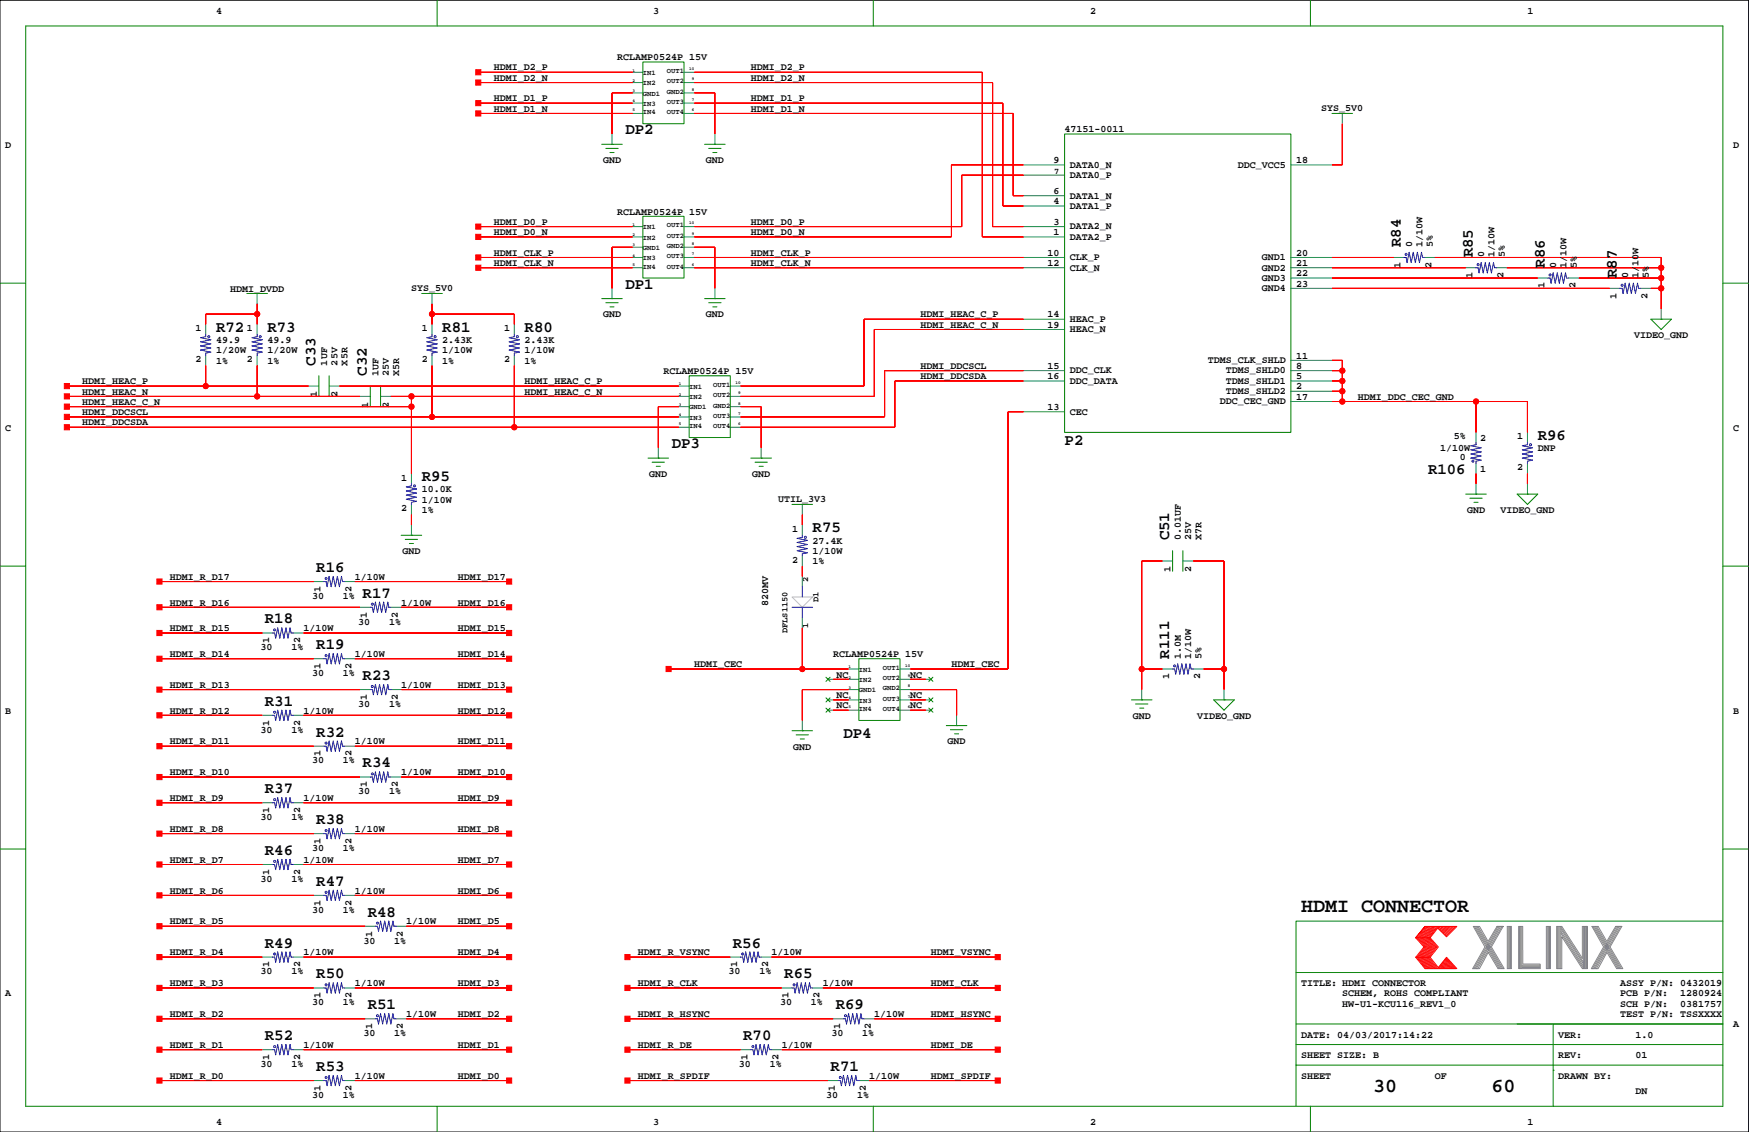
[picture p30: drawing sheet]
<svg xmlns="http://www.w3.org/2000/svg" width="432mm" height="279mm" viewBox="0 0 432 279" stroke-linecap="round" stroke-linejoin="round" font-family="sans-serif">
<defs><g id="words">
<g font-size="4.9">
<text x="321.2" y="225.2">HDMI CONNECTOR</text>
<text x="339" y="269.6">30</text>
<text x="368.2" y="269.6">60</text>
</g>
<g font-size="3.9">
<text x="154.4" y="33.1">DP2</text>
<text x="345.8" y="61" transform="rotate(-90 345.8 61)">R84</text>
<text x="363.6" y="63.5" transform="rotate(-90 363.6 63.5)">R85</text>
<text x="154.4" y="71.2">DP1</text>
<text x="381.4" y="66.1" transform="rotate(-90 381.4 66.1)">R86</text>
<text x="399.1" y="68.6" transform="rotate(-90 399.1 68.6)">R87</text>
<text x="53.3" y="81.9">R72</text>
<text x="66" y="81.9">R73</text>
<text x="109.2" y="81.9">R81</text>
<text x="129.5" y="81.9">R80</text>
<text x="77.9" y="90.2" transform="rotate(-90 77.9 90.2)">C33</text>
<text x="90.6" y="92.8" transform="rotate(-90 90.6 92.8)">C32</text>
<text x="165.8" y="110.6">DP3</text>
<text x="262.8" y="109.8">P2</text>
<text x="379.6" y="108.6">R96</text>
<text x="104.1" y="118.7">R95</text>
<text x="352.6" y="117.1">R106</text>
<text x="200.6" y="131.4">R75</text>
<text x="288.7" y="133.4" transform="rotate(-90 288.7 133.4)">C51</text>
<text x="78.1" y="141.2">R16</text>
<text x="89.5" y="147.5">R17</text>
<text x="65.4" y="153.9">R18</text>
<text x="78.1" y="160.2">R19</text>
<text x="89.5" y="167.8">R23</text>
<text x="288.7" y="162.6" transform="rotate(-90 288.7 162.6)">R111</text>
<text x="65.4" y="174.2">R31</text>
<text x="78.1" y="181.8">R32</text>
<text x="208.2" y="182.2">DP4</text>
<text x="89.5" y="189.4">R34</text>
<text x="65.4" y="195.8">R37</text>
<text x="78.1" y="203.4">R38</text>
<text x="65.4" y="211">R46</text>
<text x="78.1" y="218.6">R47</text>
<text x="90.8" y="226.2">R48</text>
<text x="65.4" y="233.9">R49</text>
<text x="180.9" y="233.9">R56</text>
<text x="78.1" y="241.5">R50</text>
<text x="193.6" y="241.5">R65</text>
<text x="90.8" y="249.1">R51</text>
<text x="206.3" y="249.1">R69</text>
<text x="65.4" y="256.7">R52</text>
<text x="183.5" y="256.7">R70</text>
<text x="78.1" y="264.3">R53</text>
<text x="205.1" y="264.3">R71</text>
</g>
<g font-size="2.5">
<text x="53.3" y="3.4">4</text>
<text x="161.3" y="3.4">3</text>
<text x="269.2" y="3.4">2</text>
<text x="377.1" y="3.4">1</text>
<text x="121.9" y="17.4">HDMI_D2_P</text>
<text x="152.4" y="14.9">RCLAMP0524P 15V</text>
<text x="185.4" y="17.4">HDMI_D2_P</text>
<text x="121.9" y="19.9">HDMI_D2_N</text>
<text x="185.4" y="19.9">HDMI_D2_N</text>
<text x="121.9" y="25">HDMI_D1_P</text>
<text x="121.9" y="27.6">HDMI_D1_N</text>
<text x="185.4" y="25">HDMI_D1_P</text>
<text x="185.4" y="27.6">HDMI_D1_N</text>
<text x="326.2" y="27.3">SYS_5V0</text>
<text x="262.8" y="32.6">47151-0011</text>
<text x="1.3" y="36.4">D</text>
<text x="148.9" y="40.3">GND</text>
<text x="174.3" y="40.3">GND</text>
<text x="260.1" y="40.3">9</text>
<text x="264.1" y="41.4">DATA0_N</text>
<text x="305.6" y="41.4">DDC_VCC5</text>
<text x="320" y="40.3">18</text>
<text x="427.9" y="36.4">D</text>
<text x="260.1" y="47.9">6</text>
<text x="264.1" y="43.9">DATA0_P</text>
<text x="152.4" y="53">RCLAMP0524P 15V</text>
<text x="260.1" y="50.4">4</text>
<text x="264.1" y="51.5">DATA1_P</text>
<text x="264.1" y="49">DATA1_N</text>
<text x="121.9" y="55.5">HDMI_D0_P</text>
<text x="121.9" y="58">HDMI_D0_N</text>
<text x="185.4" y="55.5">HDMI_D0_P</text>
<text x="185.4" y="58">HDMI_D0_N</text>
<text x="260.1" y="55.5">3</text>
<text x="260.1" y="58">1</text>
<text x="264.1" y="59.2">DATA2_P</text>
<text x="264.1" y="56.6">DATA2_N</text>
<text x="121.9" y="65.6">HDMI_CLK_N</text>
<text x="121.9" y="63.1">HDMI_CLK_P</text>
<text x="185.4" y="65.6">HDMI_CLK_N</text>
<text x="185.4" y="63.1">HDMI_CLK_P</text>
<text x="258.6" y="65.6">12</text>
<text x="258.6" y="63.1">10</text>
<text x="264.1" y="64.2">CLK_P</text>
<text x="311.5" y="64.2">GND1</text>
<text x="320" y="63.1">20</text>
<text x="320" y="65.6">21</text>
<text x="348.7" y="61" transform="rotate(-90 348.7 61)">0</text>
<text x="351.2" y="61" transform="rotate(-90 351.2 61)">1/10W</text>
<text x="353.7" y="61" transform="rotate(-90 353.7 61)">5%</text>
<text x="366.4" y="63.5" transform="rotate(-90 366.4 63.5)">0</text>
<text x="369" y="63.5" transform="rotate(-90 369 63.5)">1/10W</text>
<text x="371.5" y="63.5" transform="rotate(-90 371.5 63.5)">5%</text>
<text x="56.8" y="72">HDMI_DVDD</text>
<text x="101.5" y="71.7">SYS_5V0</text>
<text x="264.1" y="66.8">CLK_N</text>
<text x="311.5" y="71.9">GND4</text>
<text x="311.5" y="66.8">GND2</text>
<text x="311.5" y="69.3">GND3</text>
<text x="320" y="68.2">22</text>
<text x="320" y="70.7">23</text>
<text x="345.8" y="66.1" transform="rotate(-90 345.8 66.1)">1</text>
<text x="353.4" y="66.1" transform="rotate(-90 353.4 66.1)">2</text>
<text x="363.6" y="68.6" transform="rotate(-90 363.6 68.6)">1</text>
<text x="371.2" y="68.6" transform="rotate(-90 371.2 68.6)">2</text>
<text x="381.3" y="71.2" transform="rotate(-90 381.3 71.2)">1</text>
<text x="384.2" y="66.1" transform="rotate(-90 384.2 66.1)">0</text>
<text x="386.7" y="66.1" transform="rotate(-90 386.7 66.1)">1/10W</text>
<text x="389" y="71.2" transform="rotate(-90 389 71.2)">2</text>
<text x="389.3" y="66.1" transform="rotate(-90 389.3 66.1)">5%</text>
<text x="402" y="68.6" transform="rotate(-90 402 68.6)">0</text>
<text x="404.5" y="68.6" transform="rotate(-90 404.5 68.6)">1/10W</text>
<text x="407.1" y="68.6" transform="rotate(-90 407.1 68.6)">5%</text>
<text x="399.1" y="73.7" transform="rotate(-90 399.1 73.7)">1</text>
<text x="406.7" y="73.7" transform="rotate(-90 406.7 73.7)">2</text>
<text x="48.2" y="81.8">1</text>
<text x="60.9" y="81.8">1</text>
<text x="104.1" y="81.8">1</text>
<text x="124.4" y="81.8">1</text>
<text x="148.9" y="78.3">GND</text>
<text x="174.3" y="78.3">GND</text>
<text x="227.3" y="78.3">HDMI_HEAC_C_P</text>
<text x="227.3" y="80.9">HDMI_HEAC_C_N</text>
<text x="258.6" y="78.3">14</text>
<text x="258.6" y="80.9">19</text>
<text x="264.1" y="82">HEAC_N</text>
<text x="264.1" y="79.5">HEAC_P</text>
<text x="403.4" y="83.4">VIDEO_GND</text>
<text x="48.2" y="89.4">2</text>
<text x="53.3" y="87.2">1/20W</text>
<text x="53.3" y="89.8">1%</text>
<text x="53.3" y="84.7">49.9</text>
<text x="60.9" y="89.4">2</text>
<text x="66" y="87.2">1/20W</text>
<text x="66" y="84.7">49.9</text>
<text x="66" y="89.8">1%</text>
<text x="104.1" y="89.4">2</text>
<text x="109.2" y="87.2">1/10W</text>
<text x="109.2" y="84.7">2.43K</text>
<text x="109.2" y="89.8">1%</text>
<text x="124.4" y="89.4">2</text>
<text x="129.5" y="87.2">1/10W</text>
<text x="129.5" y="89.8">1%</text>
<text x="129.5" y="84.7">2.43K</text>
<text x="298.2" y="89.6">TDMS_CLK_SHLD</text>
<text x="320" y="88.5">11</text>
<text x="20.3" y="94.9">HDMI_HEAC_P</text>
<text x="80.7" y="90.2" transform="rotate(-90 80.7 90.2)">1UF</text>
<text x="83.3" y="90.2" transform="rotate(-90 83.3 90.2)">25V</text>
<text x="85.8" y="90.2" transform="rotate(-90 85.8 90.2)">X5R</text>
<text x="93.4" y="92.8" transform="rotate(-90 93.4 92.8)">1UF</text>
<text x="96" y="92.8" transform="rotate(-90 96 92.8)">25V</text>
<text x="98.5" y="92.8" transform="rotate(-90 98.5 92.8)">X5R</text>
<text x="129.5" y="94.9">HDMI_HEAC_C_P</text>
<text x="163.8" y="92.3">RCLAMP0524P 15V</text>
<text x="227.3" y="91">HDMI_DDCSCL</text>
<text x="227.3" y="93.6">HDMI_DDCSDA</text>
<text x="258.6" y="93.6">16</text>
<text x="258.6" y="91">15</text>
<text x="264.1" y="92.2">DDC_CLK</text>
<text x="264.1" y="94.7">DDC_DATA</text>
<text x="302.6" y="92.2">TDMS_SHLD0</text>
<text x="302.6" y="94.7">TDMS_SHLD1</text>
<text x="320" y="93.6">5</text>
<text x="320" y="91">8</text>
<text x="20.3" y="99.9">HDMI_HEAC_C_N</text>
<text x="20.3" y="97.4">HDMI_HEAC_N</text>
<text x="78.2" y="98" transform="rotate(-90 78.2 98)">1</text>
<text x="83.3" y="98" transform="rotate(-90 83.3 98)">2</text>
<text x="90.9" y="100.6" transform="rotate(-90 90.9 100.6)">1</text>
<text x="96" y="100.6" transform="rotate(-90 96 100.6)">2</text>
<text x="129.5" y="97.4">HDMI_HEAC_C_N</text>
<text x="258.6" y="101.2">13</text>
<text x="301.1" y="99.8">DDC_CEC_GND</text>
<text x="302.6" y="97.3">TDMS_SHLD2</text>
<text x="320" y="98.7">17</text>
<text x="320" y="96.1">2</text>
<text x="335.2" y="98.7">HDMI_DDC_CEC_GND</text>
<text x="1.3" y="106.3">C</text>
<text x="20.3" y="102.5">HDMI_DDCSCL</text>
<text x="20.3" y="105">HDMI_DDCSDA</text>
<text x="264.1" y="102.3">CEC</text>
<text x="427.9" y="106.3">C</text>
<text x="355.5" y="111.4">1/10W</text>
<text x="358.9" y="108.4">5%</text>
<text x="360.4" y="113.5">0</text>
<text x="365.5" y="108.8">2</text>
<text x="374.6" y="108.4">1</text>
<text x="379.6" y="111.4">DNP</text>
<text x="99" y="118.6">1</text>
<text x="160.3" y="117.7">GND</text>
<text x="185.7" y="117.7">GND</text>
<text x="365.5" y="116.4">1</text>
<text x="374.6" y="116.1">2</text>
<text x="104.1" y="124.1">1/10W</text>
<text x="104.1" y="121.5">10.0K</text>
<text x="192.1" y="123.8">UTIL_3V3</text>
<text x="99" y="126.2">2</text>
<text x="104.1" y="126.6">1%</text>
<text x="195.5" y="131.3">1</text>
<text x="362.2" y="126.6">GND</text>
<text x="370.4" y="126.6">VIDEO_GND</text>
<text x="99.4" y="136.8">GND</text>
<text x="200.6" y="136.8">1/10W</text>
<text x="200.6" y="134.2">27.4K</text>
<text x="291.5" y="133.4" transform="rotate(-90 291.5 133.4)">0.01UF</text>
<text x="294.1" y="133.4" transform="rotate(-90 294.1 133.4)">25V</text>
<text x="296.6" y="133.4" transform="rotate(-90 296.6 133.4)">X7R</text>
<text x="41.9" y="143.1">HDMI_R_D17</text>
<text x="87.6" y="143.1">1/10W</text>
<text x="113" y="143.1">HDMI_D17</text>
<text x="195.5" y="138.9">2</text>
<text x="200.6" y="139.3">1%</text>
<text x="289" y="141.2" transform="rotate(-90 289 141.2)">1</text>
<text x="294.1" y="141.2" transform="rotate(-90 294.1 141.2)">2</text>
<text x="41.9" y="149.4">HDMI_R_D16</text>
<text x="77" y="147.8">30</text>
<text x="79.2" y="146.1" transform="rotate(-90 79.2 146.1)">1</text>
<text x="84.6" y="147.8">1%</text>
<text x="86.8" y="146.1" transform="rotate(-90 86.8 146.1)">2</text>
<text x="99" y="149.4">1/10W</text>
<text x="113" y="149.4">HDMI_D16</text>
<text x="189.6" y="149.7" transform="rotate(-90 189.6 149.7)">820MV</text>
<text x="41.9" y="155.8">HDMI_R_D15</text>
<text x="74.9" y="155.8">1/10W</text>
<text x="88.5" y="154.2">30</text>
<text x="90.6" y="152.4" transform="rotate(-90 90.6 152.4)">1</text>
<text x="96.1" y="154.2">1%</text>
<text x="98.2" y="152.4" transform="rotate(-90 98.2 152.4)">2</text>
<text x="113" y="155.8">HDMI_D15</text>
<text x="64.3" y="160.5">30</text>
<text x="66.5" y="158.8" transform="rotate(-90 66.5 158.8)">1</text>
<text x="71.9" y="160.5">1%</text>
<text x="74.1" y="158.8" transform="rotate(-90 74.1 158.8)">2</text>
<text x="41.9" y="162.1">HDMI_R_D14</text>
<text x="77" y="166.9">30</text>
<text x="79.2" y="165.1" transform="rotate(-90 79.2 165.1)">1</text>
<text x="84.6" y="166.9">1%</text>
<text x="86.8" y="165.1" transform="rotate(-90 86.8 165.1)">2</text>
<text x="87.6" y="162.1">1/10W</text>
<text x="113" y="162.1">HDMI_D14</text>
<text x="171.4" y="164.7">HDMI_CEC</text>
<text x="205.7" y="162.1">RCLAMP0524P 15V</text>
<text x="206.5" y="167.2">NC</text>
<text x="224.7" y="167.2">NC</text>
<text x="234.9" y="164.7">HDMI_CEC</text>
<text x="288.7" y="167.7" transform="rotate(-90 288.7 167.7)">1</text>
<text x="291.5" y="162.6" transform="rotate(-90 291.5 162.6)">1.0M</text>
<text x="294.1" y="162.6" transform="rotate(-90 294.1 162.6)">1/10W</text>
<text x="296.3" y="167.7" transform="rotate(-90 296.3 167.7)">2</text>
<text x="296.6" y="162.6" transform="rotate(-90 296.6 162.6)">5%</text>
<text x="41.9" y="169.8">HDMI_R_D13</text>
<text x="90.6" y="172.7" transform="rotate(-90 90.6 172.7)">1</text>
<text x="98.2" y="172.7" transform="rotate(-90 98.2 172.7)">2</text>
<text x="99" y="169.8">1/10W</text>
<text x="113" y="169.8">HDMI_D13</text>
<text x="206.5" y="172.3">NC</text>
<text x="224.7" y="172.3">NC</text>
<text x="1.3" y="176.1">B</text>
<text x="41.9" y="176.1">HDMI_R_D12</text>
<text x="66.5" y="179.1" transform="rotate(-90 66.5 179.1)">1</text>
<text x="74.1" y="179.1" transform="rotate(-90 74.1 179.1)">2</text>
<text x="74.9" y="176.1">1/10W</text>
<text x="88.5" y="174.5">30</text>
<text x="96.1" y="174.5">1%</text>
<text x="113" y="176.1">HDMI_D12</text>
<text x="206.5" y="174.8">NC</text>
<text x="224.7" y="174.8">NC</text>
<text x="279.7" y="177.4">GND</text>
<text x="295.5" y="177.4">VIDEO_GND</text>
<text x="427.9" y="176.1">B</text>
<text x="41.9" y="183.7">HDMI_R_D11</text>
<text x="64.3" y="180.8">30</text>
<text x="71.9" y="180.8">1%</text>
<text x="87.6" y="183.7">1/10W</text>
<text x="113" y="183.7">HDMI_D11</text>
<text x="195.9" y="185">GND</text>
<text x="233.9" y="183.7">GND</text>
<text x="41.9" y="191.4">HDMI_R_D10</text>
<text x="77" y="188.4">30</text>
<text x="79.2" y="186.7" transform="rotate(-90 79.2 186.7)">1</text>
<text x="84.6" y="188.4">1%</text>
<text x="86.8" y="186.7" transform="rotate(-90 86.8 186.7)">2</text>
<text x="99" y="191.4">1/10W</text>
<text x="113" y="191.4">HDMI_D10</text>
<text x="41.9" y="197.7">HDMI_R_D9</text>
<text x="74.9" y="197.7">1/10W</text>
<text x="88.5" y="196.1">30</text>
<text x="90.6" y="194.3" transform="rotate(-90 90.6 194.3)">1</text>
<text x="96.1" y="196.1">1%</text>
<text x="98.2" y="194.3" transform="rotate(-90 98.2 194.3)">2</text>
<text x="113" y="197.7">HDMI_D9</text>
<text x="64.3" y="202.4">30</text>
<text x="66.5" y="200.7" transform="rotate(-90 66.5 200.7)">1</text>
<text x="71.9" y="202.4">1%</text>
<text x="74.1" y="200.7" transform="rotate(-90 74.1 200.7)">2</text>
<text x="41.9" y="205.3">HDMI_R_D8</text>
<text x="79.2" y="208.3" transform="rotate(-90 79.2 208.3)">1</text>
<text x="86.8" y="208.3" transform="rotate(-90 86.8 208.3)">2</text>
<text x="87.6" y="205.3">1/10W</text>
<text x="113" y="205.3">HDMI_D8</text>
<text x="41.9" y="212.9">HDMI_R_D7</text>
<text x="66.5" y="215.9" transform="rotate(-90 66.5 215.9)">1</text>
<text x="74.1" y="215.9" transform="rotate(-90 74.1 215.9)">2</text>
<text x="74.9" y="212.9">1/10W</text>
<text x="77" y="210">30</text>
<text x="84.6" y="210">1%</text>
<text x="113" y="212.9">HDMI_D7</text>
<text x="41.9" y="220.6">HDMI_R_D6</text>
<text x="64.3" y="217.6">30</text>
<text x="71.9" y="217.6">1%</text>
<text x="87.6" y="220.6">1/10W</text>
<text x="113" y="220.6">HDMI_D6</text>
<text x="77" y="225.3">30</text>
<text x="79.2" y="223.5" transform="rotate(-90 79.2 223.5)">1</text>
<text x="84.6" y="225.3">1%</text>
<text x="86.8" y="223.5" transform="rotate(-90 86.8 223.5)">2</text>
<text x="41.9" y="228.2">HDMI_R_D5</text>
<text x="89.7" y="232.9">30</text>
<text x="91.9" y="231.2" transform="rotate(-90 91.9 231.2)">1</text>
<text x="97.3" y="232.9">1%</text>
<text x="99.5" y="231.2" transform="rotate(-90 99.5 231.2)">2</text>
<text x="100.3" y="228.2">1/10W</text>
<text x="113" y="228.2">HDMI_D5</text>
<text x="41.9" y="235.8">HDMI_R_D4</text>
<text x="66.5" y="238.8" transform="rotate(-90 66.5 238.8)">1</text>
<text x="74.1" y="238.8" transform="rotate(-90 74.1 238.8)">2</text>
<text x="74.9" y="235.8">1/10W</text>
<text x="113" y="235.8">HDMI_D4</text>
<text x="157.4" y="235.8">HDMI_R_VSYNC</text>
<text x="182" y="238.8" transform="rotate(-90 182 238.8)">1</text>
<text x="189.6" y="238.8" transform="rotate(-90 189.6 238.8)">2</text>
<text x="190.5" y="235.8">1/10W</text>
<text x="229.8" y="235.8">HDMI_VSYNC</text>
<text x="1.3" y="245.9">A</text>
<text x="41.9" y="243.4">HDMI_R_D3</text>
<text x="64.3" y="240.5">30</text>
<text x="71.9" y="240.5">1%</text>
<text x="87.6" y="243.4">1/10W</text>
<text x="113" y="243.4">HDMI_D3</text>
<text x="157.4" y="243.4">HDMI_R_CLK</text>
<text x="179.9" y="240.5">30</text>
<text x="187.5" y="240.5">1%</text>
<text x="203.2" y="243.4">1/10W</text>
<text x="229.8" y="243.4">HDMI_CLK</text>
<text x="321.2" y="243.4">TITLE: HDMI CONNECTOR</text>
<text x="331.4" y="245.9">SCHEM, ROHS COMPLIANT</text>
<text x="400" y="245.9">PCB P/N:</text>
<text x="400" y="243.4">ASSY P/N: 0432019</text>
<text x="414.8" y="245.9">1280924</text>
<text x="41.9" y="251">HDMI_R_D2</text>
<text x="77" y="248.1">30</text>
<text x="79.2" y="246.4" transform="rotate(-90 79.2 246.4)">1</text>
<text x="84.6" y="248.1">1%</text>
<text x="86.8" y="246.4" transform="rotate(-90 86.8 246.4)">2</text>
<text x="100.3" y="251">1/10W</text>
<text x="113" y="251">HDMI_D2</text>
<text x="157.4" y="251">HDMI_R_HSYNC</text>
<text x="192.6" y="248.1">30</text>
<text x="194.7" y="246.4" transform="rotate(-90 194.7 246.4)">1</text>
<text x="200.2" y="248.1">1%</text>
<text x="202.3" y="246.4" transform="rotate(-90 202.3 246.4)">2</text>
<text x="215.9" y="251">1/10W</text>
<text x="229.8" y="251">HDMI_HSYNC</text>
<text x="331.4" y="248.5">HW-U1-KCU116_REV1_0</text>
<text x="400" y="251">TEST P/N: TSSXXXX</text>
<text x="400" y="248.5">SCH P/N:</text>
<text x="414.8" y="248.5">0381757</text>
<text x="89.7" y="255.7">30</text>
<text x="91.9" y="254" transform="rotate(-90 91.9 254)">1</text>
<text x="97.3" y="255.7">1%</text>
<text x="99.5" y="254" transform="rotate(-90 99.5 254)">2</text>
<text x="205.3" y="255.7">30</text>
<text x="207.4" y="254" transform="rotate(-90 207.4 254)">1</text>
<text x="212.9" y="255.7">1%</text>
<text x="215" y="254" transform="rotate(-90 215 254)">2</text>
<text x="321.2" y="256.1">DATE: 04/03/2017:14:22</text>
<text x="384.7" y="256.1">VER:</text>
<text x="403.8" y="256.1">1.0</text>
<text x="427.9" y="253.6">A</text>
<text x="41.9" y="258.6">HDMI_R_D1</text>
<text x="64.3" y="263.4">30</text>
<text x="66.5" y="261.6" transform="rotate(-90 66.5 261.6)">1</text>
<text x="71.9" y="263.4">1%</text>
<text x="74.1" y="261.6" transform="rotate(-90 74.1 261.6)">2</text>
<text x="74.9" y="258.6">1/10W</text>
<text x="113" y="258.6">HDMI_D1</text>
<text x="157.4" y="258.6">HDMI_R_DE</text>
<text x="182.4" y="263.4">30</text>
<text x="184.5" y="261.6" transform="rotate(-90 184.5 261.6)">1</text>
<text x="190" y="263.4">1%</text>
<text x="192.2" y="261.6" transform="rotate(-90 192.2 261.6)">2</text>
<text x="193" y="258.6">1/10W</text>
<text x="229.8" y="258.6">HDMI_DE</text>
<text x="321.2" y="261.2">SHEET SIZE: B</text>
<text x="384.7" y="261.2">REV:</text>
<text x="403.8" y="261.2">01</text>
<text x="41.9" y="266.3">HDMI_R_D0</text>
<text x="79.2" y="269.2" transform="rotate(-90 79.2 269.2)">1</text>
<text x="86.8" y="269.2" transform="rotate(-90 86.8 269.2)">2</text>
<text x="87.6" y="266.3">1/10W</text>
<text x="113" y="266.3">HDMI_D0</text>
<text x="157.4" y="266.3">HDMI_R_SPDIF</text>
<text x="206.1" y="269.2" transform="rotate(-90 206.1 269.2)">1</text>
<text x="213.7" y="269.2" transform="rotate(-90 213.7 269.2)">2</text>
<text x="214.6" y="266.3">1/10W</text>
<text x="229.8" y="266.3">HDMI_SPDIF</text>
<text x="321.2" y="266.3">SHEET</text>
<text x="354.2" y="266.3">OF</text>
<text x="384.7" y="266.3">DRAWN BY:</text>
<text x="77" y="271">30</text>
<text x="84.6" y="271">1%</text>
<text x="204" y="271">30</text>
<text x="211.6" y="271">1%</text>
<text x="403.8" y="270.1">DN</text>
<text x="53.3" y="277.7">4</text>
<text x="161.3" y="277.7">3</text>
<text x="269.2" y="277.7">2</text>
<text x="377.1" y="277.7">1</text>
</g>
<g font-size="2.1">
<text x="260.3" y="42.9">7</text>
<text x="199.5" y="143.5" transform="rotate(-90 199.5 143.5)">2</text>
<text x="202.1" y="148.6" transform="rotate(-90 202.1 148.6)">D1</text>
<text x="199.5" y="155" transform="rotate(-90 199.5 155)">1</text>
<text x="194.5" y="156.2" transform="rotate(-90 194.5 156.2)">DFLS1150</text>
</g>
<g font-size="1.8">
<text x="158.7" y="18.5">IN1</text>
<text x="158.7" y="21.1">IN2</text>
<text x="158.7" y="23.6">GND1</text>
<text x="164.6" y="23.1">GND2</text>
<text x="164.6" y="20.6">OUT2</text>
<text x="164.6" y="18.1">OUT1</text>
<text x="158.7" y="26.2">IN3</text>
<text x="158.7" y="28.2">IN4</text>
<text x="164.6" y="28.2">OUT4</text>
<text x="164.6" y="25.7">OUT3</text>
<text x="158.7" y="56.6">IN1</text>
<text x="158.7" y="59.2">IN2</text>
<text x="164.6" y="58.7">OUT2</text>
<text x="164.6" y="56.1">OUT1</text>
<text x="158.7" y="61.7">GND1</text>
<text x="158.7" y="64.3">IN3</text>
<text x="164.6" y="63.8">OUT3</text>
<text x="164.6" y="61.2">GND2</text>
<text x="158.7" y="66.3">IN4</text>
<text x="164.6" y="66.3">OUT4</text>
<text x="170.1" y="96">IN1</text>
<text x="176.1" y="95.5">OUT1</text>
<text x="170.1" y="98.5">IN2</text>
<text x="170.1" y="101.1">GND1</text>
<text x="176.1" y="100.6">GND2</text>
<text x="176.1" y="98.1">OUT2</text>
<text x="170.1" y="103.6">IN3</text>
<text x="170.1" y="105.7">IN4</text>
<text x="176.1" y="105.7">OUT4</text>
<text x="176.1" y="103.1">OUT3</text>
<text x="212" y="165.8">IN1</text>
<text x="218" y="167.9">OUT2</text>
<text x="218" y="165.3">OUT1</text>
<text x="212" y="168.4">IN2</text>
<text x="212" y="170.9">GND1</text>
<text x="212" y="173.4">IN3</text>
<text x="218" y="173">OUT3</text>
<text x="218" y="170.4">GND2</text>
<text x="212" y="175.5">IN4</text>
<text x="218" y="175.5">OUT4</text>
</g>
<g font-size="1.1">
<text x="156.2" y="17.7">1</text>
<text x="170.1" y="17.3">10</text>
<text x="156.2" y="22.7">3</text>
<text x="156.2" y="20.2">2</text>
<text x="170.8" y="19.9">9</text>
<text x="170.8" y="22.4">8</text>
<text x="156.2" y="27.5">5</text>
<text x="156.2" y="25.3">4</text>
<text x="170.8" y="24.9">7</text>
<text x="170.8" y="27.5">6</text>
<text x="156.2" y="58.3">2</text>
<text x="156.2" y="55.7">1</text>
<text x="170.1" y="55.4">10</text>
<text x="170.8" y="57.9">9</text>
<text x="156.2" y="65.6">5</text>
<text x="156.2" y="63.4">4</text>
<text x="156.2" y="60.8">3</text>
<text x="170.8" y="60.5">8</text>
<text x="170.8" y="63">7</text>
<text x="170.8" y="65.6">6</text>
<text x="167.6" y="95.1">1</text>
<text x="181.6" y="94.8">10</text>
<text x="167.6" y="100.2">3</text>
<text x="167.6" y="97.6">2</text>
<text x="182.2" y="97.3">9</text>
<text x="182.2" y="99.8">8</text>
<text x="167.6" y="104.9">5</text>
<text x="167.6" y="102.7">4</text>
<text x="182.2" y="102.4">7</text>
<text x="182.2" y="104.9">6</text>
<text x="209.5" y="167.5">2</text>
<text x="209.5" y="164.9">1</text>
<text x="223.5" y="164.6">10</text>
<text x="224.1" y="167.1">9</text>
<text x="209.5" y="172.6">4</text>
<text x="209.5" y="170">3</text>
<text x="224.1" y="169.7">8</text>
<text x="224.1" y="172.2">7</text>
<text x="209.5" y="174.8">5</text>
<text x="224.1" y="174.8">6</text>
</g>
</g></defs>
<path d="M0 .1h431.7v279.3h-431.7z" fill="none" stroke="#000" stroke-width=".25"/>
<g fill="none" stroke="#008000" stroke-width=".25">
<path d="M6.3 6.4h419.1v266.7h-419.1zM107.9 .1v6.3M158.7 15.3h10.2v15.2h-10.2zM215.6 .1v6.3M323.5 .1v6.3M148.6 35.6h5M149.6 36.6h3M150.6 37.6h1M151.1 35.6h.1M174 35.6h5M175 36.6h3M176 37.6h1"/>
<path d="M176.5 35.6h.1M262.8 33.1h55.9v73.6h-55.9zM328.9 28h5M331.4 28h.1M158.7 53.4h10.2v15.2h-10.2zM0 69.9h6.3M60.9 72.4h5.1M63.5 72.4h.1M104.1 72.4h5.1M106.7 72.4h.1M148.6 73.7h5M149.6 74.7h3"/>
<path d="M150.6 75.7h1M151.1 73.7h.1M174 73.7h5M175 74.7h3M176 75.7h1M176.5 73.7h.1M407.6 78.8h5.1l-2.6 2.5zM410.1 78.8h.1M425.4 69.9h6.3M78.7 92.8v5M81.3 92.8v5M91.4 95.3v5.1"/>
<path d="M94 95.3v5.1M170.1 92.8h10.2v15.2h-10.2zM160 113.1h5.1M161 114.1h3M162 115.1h1M162.5 113.1h.1M185.4 113.1h5.1M186.4 114.1h3M187.4 115.1h1M187.9 113.1h.1M0 139.7h6.3M99 132.1h5.1"/>
<path d="M100.1 133.1h3M101.1 134.1h1M101.6 132.1h.1M195.5 124.5h5.1M198.1 124.5h.1M289.5 135.9v5.1M292 135.9v5.1M361.9 122h5M362.9 123h3M363.9 124h1M364.4 122h.1M374.6 122h5l-2.5 2.5z"/>
<path d="M377.1 122h.1M425.4 139.7h6.3M203.9 174.8l1 1M203.9 172.2l1 1.1M203.9 167.2l1 1M204.9 174.8l-1 1M204.9 172.2l-1 1.1M204.9 167.2l-1 1M212 162.6h10.2v15.2h-10.2zM229.3 174.8l1 1M229.3 172.2l1 1.1M229.3 167.2l1 1"/>
<path d="M230.3 174.8l-1 1M230.3 172.2l-1 1.1M230.3 167.2l-1 1M233.6 179.1h5.1M236.2 179.1h.1M279.3 172.7h5.1M280.4 173.8h3M281.4 174.8h1M281.9 172.7h.1M299.7 172.7h5l-2.5 2.6zM302.2 172.7h.1M195.5 180.4h5.1"/>
<path d="M196.6 181.4h3M197.6 182.4h1M198.1 180.4h.1M234.6 180.1h3.1M235.7 181.1h1M0 209.6h6.3M425.4 209.6h6.3M425.4 227.3h-105.4v35.6M320 257.8h105.4M320 252.7h105.4M320 240h105.4M383.5 252.7v20.4"/>
<path d="M107.9 273.1v6.3M215.6 273.1v6.3M320 262.9v10.2M320 262.9h105.4M323.5 273.1v6.3M383.5 264.2h.1"/>
</g>
<g fill="none" stroke="#f00" stroke-width=".25">
<path d="M118.1 17.8h38.1M171.4 17.8h71.1v40.7h10.2M118.1 20.4h38.1M118.1 25.5h38.1M118.1 28h38.1M156.2 22.9h-5.1v10.2M171.4 22.9h5.1v10.2M171.4 20.4h73.7v35.5h7.6M171.4 25.5h76.2v25.4h5.1M171.4 28h78.7v20.3h2.6M331.4 30.5v10.2h-2.5M118.1 55.9h38.1"/>
<path d="M118.1 58.5h38.1M252.7 40.7h-17.8v17.8h-63.5M252.7 43.2h-15.3v12.7h-66M63.5 77.5h-12.7v2.6M63.5 75v5.1M106.7 75v5.1M106.7 77.5h20.3v2.6M118.1 63.5h38.1M118.1 66.1h38.1M156.2 61h-5.1v10.2M171.4 61h5.1v10.2M171.4 63.5h81.3"/>
<path d="M171.4 66.1h81.3M252.7 78.8h-39.4v16.5h-30.5M328.9 63.5h15.2M328.9 66.1h33M328.9 68.6h50.7M328.9 71.2h68.5M354.2 63.5h55.9v12.7M372 66.1h38.1M389.8 68.6h20.3M407.6 71.2h2.5M16.5 95.3h59.7M16.5 97.8h72.4"/>
<path d="M50.8 90.2v5.1M63.5 90.2v7.6M83.8 95.3h83.8M96.5 97.8h71.1M101.6 97.8v19.1M106.7 90.2v12.7M127 90.2v15.2M252.7 91.5h-34.3v11.4h-35.6M252.7 94h-31.8v11.4h-38.1M252.7 81.3h-36.8v16.5h-33.1M328.9 88.9h2.5v10.2M328.9 91.5h2.5"/>
<path d="M328.9 99.1h48.2v7.6M328.9 94h2.5M328.9 96.6h2.5M364.4 99.1v7.6M16.5 100.4h85.1M16.5 102.9h151.1M16.5 105.4h151.1M167.6 100.4h-5.1v10.1M182.8 100.4h5.1v10.1M252.7 101.6h-3.8v63.5h-24.2M364.4 116.9v2.5M377.1 116.9v2.5"/>
<path d="M101.6 127v2.6M198.1 127v2.6M198.1 139.7v2.6M287 138.5h-5.1v31.7M294.6 138.5h7.6v31.7M39.4 149.9h49.5M39.4 143.5h38.1M39.4 156.2h25.4M74.9 156.2h50.8M87.6 143.5h38.1M99 149.9h26.7M198.1 155v10.1"/>
<path d="M39.4 170.2h49.5M39.4 176.6h25.4M39.4 162.6h38.1M74.9 176.6h50.8M87.6 162.6h38.1M99 170.2h26.7M165.1 165.1h44.4M205.7 175.3h3.8M205.7 172.7h3.8M205.7 167.7h3.8M209.5 170.2h-11.4v7.6M224.7 170.2h11.5v6.4"/>
<path d="M224.7 175.3h3.8M224.7 172.7h3.8M224.7 167.7h3.8M281.9 165.1h5.1M297.1 165.1h5.1M39.4 184.2h38.1M39.4 198.1h25.4M39.4 191.8h49.5M74.9 198.1h50.8M87.6 184.2h38.1M99 191.8h26.7M39.4 205.8h38.1"/>
<path d="M39.4 213.4h25.4M74.9 213.4h50.8M87.6 205.8h38.1M39.4 221h38.1M39.4 228.6h50.7M39.4 236.2h25.4M74.9 236.2h50.8M87.6 221h38.1M100.3 228.6h25.4M154.9 236.2h25.4M190.5 236.2h55.8M349.5 236.3h3.6"/>
<path d="M349.9 231.5l1.9 2.2-2 2.6 2.2 2.8M350.1 236.3l2.2 2.8M350.2 231.5l1.9 2.3-2 2.5M350.4 236.3l2.2 2.8M350.5 231.5l1.9 2.3-2 2.5M350.6 236.3l2.3 2.7M350.8 231.5l1.9 2.3-2 2.5M351 236.3l2.2 2.8M351.1 231.5l1.9 2.3-2 2.5M351.3 236.3l2.2 2.8M351.4 231.5l1.9 2.3-2 2.5M351.6 236.3l2.2 2.8"/>
<path d="M351.7 231.5l1.9 2.2M351.8 228.7l-2.3 2.8 2.3-2.8h7.9l-2.6 2.5-2.1-2.1-1.9 2.4 2 2.2-2 2.6 2 2.5 2-2.5 2.6 2.8h-7.9l-2.3-2.8M351.9 236.3l2.2 2.8M352 231.5l1.9 2.2M352.1 228.7l-2.2 2.7M352.2 236.3l2.2 2.8M352.3 231.5l1.9 2.3-2 2.5M352.4 228.7l-2.2 2.7M352.5 236.3l2.2 2.8M352.6 231.5l1.9 2.2M352.7 228.7l-2.2 2.7M352.8 236.3l2.2 2.8"/>
<path d="M352.8 231.5l2 2.2M353 228.7l-2.2 2.7M353.1 231.5h-3.6l2.1 2.2-2.1 2.6M353.2 228.7l-2.1 2.7M353.6 233.8l-2 2.5M353.6 228.7l-2.2 2.7M353.8 228.7l-2.1 2.7M353.9 233.8l-1.9 2.4M354.1 228.7l-2.1 2.7M354.4 228.7l-2.1 2.7M354.5 233.8l-2 2.5M354.7 228.7l-2.1 2.7"/>
<path d="M354.8 233.8l-2 2.5M355 228.7l-2.1 2.7M355.2 238.8l.2 .3M355.3 238.6l.4 .5M355.4 228.7l-.4 .4M355.4 238.4l.6 .7M355.6 238.3l.7 .8M355.7 238.1l.9 1M355.7 228.7l-.5 .5M355.9 237.9l1 1.2M356 237.8l1.2 1.3M356.1 228.7l-.8 .7"/>
<path d="M356.1 237.6l1.4 1.4M356.3 237.4l1.5 1.7M356.4 237.2l1.6 1.9M356.5 228.7l-1 .9M356.5 237.1l1.8 2M356.7 236.9l1.9 2.2M356.8 236.7l2.1 2.4M356.8 228.7l-1.1 1.1M356.9 236.6l2.3 2.5M357.1 236.5l2.3 2.6M357.2 228.7l-1.3 1.2M357.5 228.7l-1.4 1.4"/>
<path d="M357.8 228.7l-1.6 1.6M358.2 228.7l-1.8 1.7M358.5 228.7l-1.9 1.9M359 228.7l-2.2 2.1M359.3 228.7l-2.3 2.3M39.4 251.5h50.7M39.4 259.1h25.4M39.4 243.8h38.1M74.9 259.1h50.8M87.6 243.8h38.1M100.3 251.5h25.4M154.9 251.5h50.8"/>
<path d="M154.9 259.1h27.9M154.9 243.8h38.1M193 259.1h53.3M203.2 243.8h43.1M215.9 251.5h30.4M39.4 266.7h38.1M87.6 266.7h38.1M154.9 266.7h49.5M214.6 266.7h31.7"/>
<circle cx="63.5" cy="77.5" r=".63"/>
<circle cx="106.7" cy="77.5" r=".63"/>
<circle cx="410.1" cy="66.1" r=".63"/>
<circle cx="410.1" cy="71.2" r=".63"/>
<circle cx="410.1" cy="68.6" r=".63"/>
<circle cx="50.8" cy="95.3" r=".63"/>
<circle cx="63.5" cy="97.8" r=".63"/>
<circle cx="101.6" cy="97.8" r=".63"/>
<circle cx="331.4" cy="96.6" r=".63"/>
<circle cx="331.4" cy="94" r=".63"/>
<circle cx="331.4" cy="91.5" r=".63"/>
<circle cx="331.4" cy="99.1" r=".63"/>
<circle cx="364.4" cy="99.1" r=".63"/>
<circle cx="101.6" cy="100.4" r=".63"/>
<circle cx="106.7" cy="102.9" r=".63"/>
<circle cx="127" cy="105.4" r=".63"/>
<circle cx="198.1" cy="165.1" r=".63"/>
<circle cx="281.9" cy="165.1" r=".63"/>
<circle cx="302.2" cy="165.1" r=".63"/>
</g>
<g fill="none" stroke="#848684" stroke-width=".25">
<path d="M364 228.7l6.1 10.4M364.3 228.7l6.1 10.4M364.6 228.7l6.1 10.4M364.9 228.7l6.1 10.4M367.4 232.3l-2.1-3.6h-1.6l2.9 5-3 5.4h1.7l2.1-4 2.4 4h1.6l-3.2-5.4M369.6 228.7l-2.2 3.6M369.8 228.7l-5.9 10.4M370.2 228.7l-6 10.4M370.5 228.7l-6 10.4M370.8 228.7l-6 10.4M371.1 228.7h-1.5h1.5l-2.9 5M372.1 228.7h1v10.4h-1z"/>
<path d="M372.4 228.7v10.4M372.6 228.7v10.4M372.9 228.7v10.4M374.9 228.7h1v9.3h4.3v1.1h-5.3zM375.1 228.7v10.4M375.4 228.7v10.4M375.7 228.7v10.4M375.7 238.2h4.5M375.7 238.5h4.5M375.7 238.8h4.5M381.8 228.7h1v10.4h-1zM382 228.7v10.4"/>
<path d="M382.3 228.7v10.4M382.5 228.7v10.4M384.3 228.7h1.3l5.1 7.8v-7.8h1.2v10.4h-1.2l-5.1-7.9v7.9h-1.3zM384.5 228.7v10.4M384.8 228.7v10.4M385.1 228.7v10.4M385.3 228.7v10.4M385.3 230.3l5.6 8.7M385.3 229.8l5.6 8.7M385.3 229.2l5.6 8.7M385.3 228.8l5.6 8.7M390.9 228.7v10.4"/>
<path d="M391.2 228.7v10.4M391.5 228.7v10.4M391.7 228.6v10.4M393.3 228.7l6.1 10.4M393.6 228.7l6.1 10.4M393.9 228.7l6.1 10.4M394.2 228.7l6.1 10.4M396.7 232.3l-2.1-3.6h-1.6l2.9 5-3 5.4M397.5 233.7l3.2 5.4h-1.6l-2.4-4-2.2 4h-1.6M398.9 228.7l-2.2 3.6M399.1 228.7l-6 10.4M399.4 228.7l-5.9 10.4"/>
<path d="M399.7 228.7l-5.9 10.4M400.1 228.7l-6 10.4M400.4 228.7h-1.5h1.5l-2.9 5"/>
</g>
<g fill="none" stroke="#008080" stroke-width=".25">
<path d="M156.2 17.8h2.5M168.9 17.8h2.5M151.1 33.1v2.5M156.2 20.4h2.5M156.2 22.9h2.5M156.2 25.5h2.5M156.2 28h2.5M168.9 20.4h2.5M168.9 22.9h2.5M168.9 25.5h2.5M168.9 28h2.5M176.5 33.1v2.5"/>
<path d="M331.4 28v2.5M156.2 55.9h2.5M156.2 58.5h2.5M168.9 55.9h2.5M168.9 58.5h2.5M252.7 55.9h10.1M252.7 58.5h10.1M252.7 50.9h10.1M252.7 48.3h10.1M252.7 40.7h10.1M252.7 43.2h10.1M318.7 40.7h10.2"/>
<path d="M63.5 72.4v2.6M106.7 72.4v2.6M151.1 71.2v2.5M156.2 61h2.5M156.2 63.5h2.5M156.2 66.1h2.5M168.9 61h2.5M168.9 63.5h2.5M168.9 66.1h2.5M176.5 71.2v2.5M252.7 63.5h10.1M252.7 66.1h10.1"/>
<path d="M252.7 78.8h10.1M318.7 63.5h10.2M318.7 66.1h10.2M318.7 71.2h10.2M318.7 68.6h10.2M344.1 63.5h2.5M351.7 63.5h2.5M361.9 66.1h2.5M369.5 66.1h2.5M379.6 68.6h2.6M387.3 68.6h2.5M397.4 71.2h2.6"/>
<path d="M405 71.2h2.6M410.1 76.2v2.6M50.8 80.1v2.5M50.8 87.7v2.5M63.5 80.1v2.5M63.5 87.7v2.5M76.2 95.3h2.5M81.3 95.3h2.5M88.9 97.8h2.5M94 97.8h2.5M106.7 80.1v2.5M106.7 87.7v2.5"/>
<path d="M127 80.1v2.5M127 87.7v2.5M167.6 97.8h2.5M167.6 95.3h2.5M180.3 97.8h2.5M180.3 95.3h2.5M252.7 81.3h10.1M252.7 91.5h10.1M252.7 94h10.1M318.7 88.9h10.2M318.7 91.5h10.2M318.7 94h10.2"/>
<path d="M318.7 96.6h10.2M318.7 99.1h10.2M101.6 116.9v2.5M162.5 110.5v2.6M167.6 100.4h2.5M167.6 102.9h2.5M167.6 105.4h2.5M180.3 100.4h2.5M180.3 102.9h2.5M180.3 105.4h2.5M187.9 110.5v2.6M252.7 101.6h10.1"/>
<path d="M364.4 106.7v2.6M364.4 114.3v2.6M364.4 119.4v2.6M377.1 106.7v2.6M377.1 114.3v2.6M377.1 119.4v2.6M101.6 124.5v2.5M101.6 129.6v2.5M198.1 124.5v2.5M198.1 129.6v2.5M198.1 137.2v2.5M287 138.5h2.5"/>
<path d="M292 138.5h2.6M64.8 156.2h2.5M72.4 156.2h2.5M77.5 143.5h2.5M85.1 143.5h2.5M88.9 149.9h2.5M96.5 149.9h2.5M198.1 142.3v2.5M198.1 152.4v2.6M64.8 176.6h2.5M72.4 176.6h2.5M77.5 162.6h2.5"/>
<path d="M85.1 162.6h2.5M88.9 170.2h2.5M96.5 170.2h2.5M198.1 177.8v2.6M204.4 167.7h1.3M204.4 172.7h1.3M204.4 175.3h1.3M209.5 165.1h2.5M209.5 167.7h2.5M209.5 170.2h2.5M209.5 172.7h2.5M209.5 175.3h2.5"/>
<path d="M222.2 165.1h2.5M222.2 167.7h2.5M222.2 170.2h2.5M222.2 172.7h2.5M222.2 175.3h2.5M228.5 167.7h1.3M228.5 172.7h1.3M228.5 175.3h1.3M236.2 176.6v2.5M281.9 170.2v2.5M287 165.1h2.5M294.6 165.1h2.5"/>
<path d="M302.2 170.2v2.5M64.8 198.1h2.5M72.4 198.1h2.5M77.5 184.2h2.5M85.1 184.2h2.5M88.9 191.8h2.5M96.5 191.8h2.5M64.8 213.4h2.5M72.4 213.4h2.5M77.5 205.8h2.5M85.1 205.8h2.5M64.8 236.2h2.5"/>
<path d="M72.4 236.2h2.5M77.5 221h2.5M85.1 221h2.5M90.1 228.6h2.6M97.8 228.6h2.5M180.3 236.2h2.5M187.9 236.2h2.6M64.8 259.1h2.5M72.4 259.1h2.5M77.5 243.8h2.5M85.1 243.8h2.5M90.1 251.5h2.6"/>
<path d="M97.8 251.5h2.5M182.8 259.1h2.6M190.5 259.1h2.5M193 243.8h2.5M200.6 243.8h2.6M205.7 251.5h2.5M213.3 251.5h2.6M77.5 266.7h2.5M85.1 266.7h2.5M204.4 266.7h2.6M212 266.7h2.6"/>
</g>
<g fill="none" stroke="#00f" stroke-width=".25">
<path d="M346.6 63.5h.5l.3 1.3 .5-2.5 .5 2.5 .5-2.5 .5 2.5 .5-2.5 .5 2.5 .5-2.5 .3 1.2h.5M364.4 66.1h.5l.3 1.3 .5-2.6 .5 2.6 .5-2.6 .5 2.6 .5-2.6 .5 2.6 .5-2.6 .3 1.3h.5M382.2 68.6h.5l.2 1.3 .6-2.5 .5 2.5 .5-2.5 .5 2.5 .5-2.5 .5 2.5 .5-2.5 .3 1.2h.5M400 71.2h.5l.2 1.2 .5-2.5 .5 2.5 .5-2.5 .6 2.5 .5-2.5 .5 2.5 .5-2.5 .2 1.3h.5M50.8 82.6v.5l-1.3 .3 2.6 .5-2.6 .5 2.6 .5-2.6 .5 2.6 .5-2.6 .5 2.6 .5-1.3 .3v.5M63.5 82.6v.5l-1.3 .3 2.6 .5-2.6 .5 2.6 .5-2.6 .5 2.6 .5-2.6 .5 2.6 .5-1.3 .3v.5M106.7 82.6v.5l-1.3 .3 2.5 .5-2.5 .5 2.5 .5-2.5 .5 2.5 .5-2.5 .5 2.5 .5-1.2 .3v.5M127 82.6v.5l-1.3 .3 2.5 .5-2.5 .5 2.5 .5-2.5 .5 2.5 .5-2.5 .5 2.5 .5-1.2 .3v.5M101.6 119.4v.5l-1.3 .3 2.5 .5-2.5 .5 2.5 .5-2.5 .5 2.5 .5-2.5 .5 2.5 .5-1.2 .3v.5M364.4 109.3v.5l-1.3 .2 2.6 .5-2.6 .5 2.6 .5-2.6 .6 2.6 .5-2.6 .5 2.6 .5-1.3 .2v.5M377.1 109.3v.5l-1.3 .2 2.6 .5-2.6 .5 2.6 .5-2.6 .6 2.6 .5-2.6 .5 2.6 .5-1.3 .2v.5M198.1 132.1v.5l-1.3 .3 2.5 .5-2.5 .5 2.5 .5-2.5 .5 2.5 .5-2.5 .5 2.5 .5-1.2 .3v.5"/>
<path d="M67.3 156.2h.5l.3 1.3 .5-2.5 .5 2.5 .5-2.5 .5 2.5 .5-2.5 .5 2.5 .5-2.5 .3 1.2h.5M80 143.5h.5l.3 1.3 .5-2.5 .5 2.5 .5-2.5 .5 2.5 .5-2.5 .5 2.5 .5-2.5 .3 1.2h.5M91.4 149.9h.5l.3 1.3 .5-2.6 .5 2.6 .5-2.6 .5 2.6 .5-2.6 .5 2.6 .5-2.6 .3 1.3h.5M195.5 149.9h5.1M198.1 144.8v2.5M198.1 149.9v2.5M67.3 176.6h.5l.3 1.2 .5-2.5 .5 2.5 .5-2.5 .5 2.5 .5-2.5 .5 2.5 .5-2.5 .3 1.3h.5M80 162.6h.5l.3 1.3 .5-2.6 .5 2.6 .5-2.6 .5 2.6 .5-2.6 .5 2.6 .5-2.6 .3 1.3h.5M91.4 170.2h.5l.3 1.3 .5-2.6 .5 2.6 .5-2.6 .5 2.6 .5-2.6 .5 2.6 .5-2.6 .3 1.3h.5M289.5 165.1h.5l.3 1.3 .5-2.5 .5 2.5 .5-2.5 .5 2.5 .5-2.5 .5 2.5 .5-2.5 .3 1.2h.5M67.3 198.1h.5l.3 1.3 .5-2.5 .5 2.5 .5-2.5 .5 2.5 .5-2.5 .5 2.5 .5-2.5 .3 1.2h.5M80 184.2h.5l.3 1.2 .5-2.5 .5 2.5 .5-2.5 .5 2.5 .5-2.5 .5 2.5 .5-2.5 .3 1.3h.5"/>
<path d="M91.4 191.8h.5l.3 1.3 .5-2.6 .5 2.6 .5-2.6 .5 2.6 .5-2.6 .5 2.6 .5-2.6 .3 1.3h.5M67.3 213.4h.5l.3 1.2 .5-2.5 .5 2.5 .5-2.5 .5 2.5 .5-2.5 .5 2.5 .5-2.5 .3 1.3h.5M80 205.8h.5l.3 1.2 .5-2.5 .5 2.5 .5-2.5 .5 2.5 .5-2.5 .5 2.5 .5-2.5 .3 1.3h.5M67.3 236.2h.5l.3 1.3 .5-2.5 .5 2.5 .5-2.5 .5 2.5 .5-2.5 .5 2.5 .5-2.5 .3 1.2h.5M80 221h.5l.3 1.3 .5-2.6 .5 2.6 .5-2.6 .5 2.6 .5-2.6 .5 2.6 .5-2.6 .3 1.3h.5M92.7 228.6h.5l.3 1.3 .5-2.6 .5 2.6 .5-2.6 .5 2.6 .5-2.6 .5 2.6 .5-2.6 .3 1.3h.5M182.8 236.2h.5l.3 1.3 .5-2.5 .5 2.5 .5-2.5 .5 2.5 .5-2.5 .5 2.5 .6-2.5 .2 1.2h.5M67.3 259.1h.5l.3 1.3 .5-2.6 .5 2.6 .5-2.6 .5 2.6 .5-2.6 .5 2.6 .5-2.6 .3 1.3h.5M80 243.8h.5l.3 1.3 .5-2.5 .5 2.5 .5-2.5 .5 2.5 .5-2.5 .5 2.5 .5-2.5 .3 1.2h.5M92.7 251.5h.5l.3 1.2 .5-2.5 .5 2.5 .5-2.5 .5 2.5 .5-2.5 .5 2.5 .5-2.5 .3 1.3h.5M185.4 259.1h.5l.2 1.3 .5-2.6 .6 2.6 .5-2.6 .5 2.6 .5-2.6 .5 2.6 .5-2.6 .2 1.3h.6M195.5 243.8h.5l.3 1.3 .5-2.5 .5 2.5 .5-2.5 .5 2.5 .5-2.5 .5 2.5 .6-2.5 .2 1.2h.5"/>
<path d="M208.2 251.5h.5l.3 1.2 .5-2.5 .5 2.5 .5-2.5 .5 2.5 .5-2.5 .5 2.5 .5-2.5 .3 1.3h.5M80 266.7h.5l.3 1.3 .5-2.6 .5 2.6 .5-2.6 .5 2.6 .5-2.6 .5 2.6 .5-2.6 .3 1.3h.5M207 266.7h.5l.2 1.3 .5-2.6 .5 2.6 .5-2.6 .6 2.6 .5-2.6 .5 2.6 .5-2.6 .2 1.3h.5"/>
<circle cx="347.1" cy="62.8" r=".25"/>
<circle cx="364.9" cy="65.3" r=".25"/>
<circle cx="382.7" cy="67.9" r=".25"/>
<circle cx="400.5" cy="70.4" r=".25"/>
<circle cx="51.6" cy="83.1" r=".25"/>
<circle cx="64.2" cy="83.1" r=".25"/>
<circle cx="107.4" cy="83.1" r=".25"/>
<circle cx="127.7" cy="83.1" r=".25"/>
<circle cx="102.3" cy="119.9" r=".25"/>
<circle cx="363.6" cy="113.8" r=".25"/>
<circle cx="377.9" cy="109.8" r=".25"/>
<circle cx="198.8" cy="132.6" r=".25"/>
<circle cx="67.8" cy="155.5" r=".25"/>
<circle cx="80.5" cy="142.8" r=".25"/>
<circle cx="91.9" cy="149.1" r=".25"/>
<circle cx="67.8" cy="175.8" r=".25"/>
<circle cx="80.5" cy="161.8" r=".25"/>
<circle cx="91.9" cy="169.4" r=".25"/>
<circle cx="290" cy="164.4" r=".25"/>
<circle cx="67.8" cy="197.4" r=".25"/>
<circle cx="80.5" cy="183.4" r=".25"/>
<circle cx="91.9" cy="191" r=".25"/>
<circle cx="67.8" cy="212.6" r=".25"/>
<circle cx="80.5" cy="205" r=".25"/>
<circle cx="67.8" cy="235.5" r=".25"/>
<circle cx="80.5" cy="220.2" r=".25"/>
<circle cx="93.2" cy="227.8" r=".25"/>
<circle cx="183.3" cy="235.5" r=".25"/>
<circle cx="67.8" cy="258.3" r=".25"/>
<circle cx="80.5" cy="243.1" r=".25"/>
<circle cx="93.2" cy="250.7" r=".25"/>
<circle cx="185.9" cy="258.3" r=".25"/>
<circle cx="196" cy="243.1" r=".25"/>
<circle cx="208.7" cy="250.7" r=".25"/>
<circle cx="80.5" cy="265.9" r=".25"/>
<circle cx="207.5" cy="265.9" r=".25"/>
</g>
<path d="M195.5 147.3h5.1l-2.5 2.6z" fill="none" stroke="#c0c0c0" stroke-width=".25"/>
<g fill="#f00" stroke="#f00" stroke-width=".25">
<path d="M364.4 116.9v2.5z" fill-rule="evenodd"/>
<path d="M198.1 170.2v7.6z" fill-rule="evenodd"/>
<path d="M198.1 170.2h11.4z" fill-rule="evenodd"/>
<path d="M151.1 22.9v10.2z" fill-rule="evenodd"/>
<path d="M151.1 22.9h5.1z" fill-rule="evenodd"/>
<path d="M176.5 22.9v10.2z" fill-rule="evenodd"/>
<path d="M171.4 22.9h5.1z" fill-rule="evenodd"/>
<path d="M151.1 61h5.1z" fill-rule="evenodd"/>
<path d="M151.1 61v10.2z" fill-rule="evenodd"/>
<path d="M171.4 61h5.1z" fill-rule="evenodd"/>
<path d="M176.5 61v10.2z" fill-rule="evenodd"/>
<path d="M187.9 100.4v10.1z" fill-rule="evenodd"/>
<path d="M182.8 100.4h5.1z" fill-rule="evenodd"/>
<path d="M162.5 100.4v10.1z" fill-rule="evenodd"/>
<path d="M162.5 100.4h5.1z" fill-rule="evenodd"/>
<path d="M101.6 127v2.6z" fill-rule="evenodd"/>
<path d="M281.9 165.1h5.1z" fill-rule="evenodd"/>
<path d="M281.9 138.5h5.1z" fill-rule="evenodd"/>
<path d="M281.9 138.5v26.6z" fill-rule="evenodd"/>
<path d="M281.9 165.1v5.1z" fill-rule="evenodd"/>
<path d="M224.7 170.2h11.5z" fill-rule="evenodd"/>
<path d="M236.2 170.2v6.4z" fill-rule="evenodd"/>
<path d="M198.1 127v2.6z" fill-rule="evenodd"/>
<path d="M106.7 77.5v2.6z" fill-rule="evenodd"/>
<path d="M106.7 75v2.5z" fill-rule="evenodd"/>
<path d="M106.7 77.5h20.3z" fill-rule="evenodd"/>
<path d="M127 77.5v2.6z" fill-rule="evenodd"/>
<path d="M331.4 30.5v10.2z" fill-rule="evenodd"/>
<path d="M328.9 40.7h2.5z" fill-rule="evenodd"/>
<path d="M63.5 75v2.5z" fill-rule="evenodd"/>
<path d="M50.8 77.5v2.6z" fill-rule="evenodd"/>
<path d="M50.8 77.5h12.7z" fill-rule="evenodd"/>
<path d="M63.5 77.5v2.6z" fill-rule="evenodd"/>
<path d="M237.4 43.2h15.3z" fill-rule="evenodd"/>
<path d="M237.4 43.2v12.7z" fill-rule="evenodd"/>
<path d="M171.4 55.9h66z" fill-rule="evenodd"/>
<path d="M118.1 55.9h38.1z" fill-rule="evenodd"/>
<path d="M117.4 55.3h1.3v1.3h-1.3z" fill-rule="evenodd"/>
<path d="M234.9 40.7h17.8z" fill-rule="evenodd"/>
<path d="M234.9 40.7v17.8z" fill-rule="evenodd"/>
<path d="M171.4 58.5h63.5z" fill-rule="evenodd"/>
<path d="M118.1 58.5h38.1z" fill-rule="evenodd"/>
<path d="M117.4 57.8h1.3v1.3h-1.3z" fill-rule="evenodd"/>
<path d="M198.1 139.7v2.6z" fill-rule="evenodd"/>
<path d="M328.9 63.5h15.2z" fill-rule="evenodd"/>
<path d="M218.4 91.5h34.3z" fill-rule="evenodd"/>
<path d="M218.4 91.5v11.4z" fill-rule="evenodd"/>
<path d="M182.8 102.9h35.6z" fill-rule="evenodd"/>
<path d="M106.7 102.9h60.9z" fill-rule="evenodd"/>
<path d="M16.5 102.9h90.2z" fill-rule="evenodd"/>
<path d="M106.7 90.2v12.7z" fill-rule="evenodd"/>
<path d="M15.9 102.3h1.2v1.2h-1.2z" fill-rule="evenodd"/>
<path d="M372 66.1h38.1z" fill-rule="evenodd"/>
<path d="M389.8 68.6h20.3z" fill-rule="evenodd"/>
<path d="M407.6 71.2h2.5z" fill-rule="evenodd"/>
<path d="M410.1 71.2v5z" fill-rule="evenodd"/>
<path d="M410.1 68.6v2.6z" fill-rule="evenodd"/>
<path d="M410.1 66.1v2.5z" fill-rule="evenodd"/>
<path d="M410.1 63.5v2.6z" fill-rule="evenodd"/>
<path d="M354.2 63.5h55.9z" fill-rule="evenodd"/>
<path d="M377.1 116.9v2.5z" fill-rule="evenodd"/>
<path d="M297.1 165.1h5.1z" fill-rule="evenodd"/>
<path d="M294.6 138.5h7.6z" fill-rule="evenodd"/>
<path d="M302.2 138.5v26.6z" fill-rule="evenodd"/>
<path d="M302.2 165.1v5.1z" fill-rule="evenodd"/>
<path d="M328.9 68.6h50.7z" fill-rule="evenodd"/>
<path d="M328.9 71.2h68.5z" fill-rule="evenodd"/>
<path d="M328.9 66.1h33z" fill-rule="evenodd"/>
<path d="M213.3 78.8h39.4z" fill-rule="evenodd"/>
<path d="M213.3 78.8v16.5z" fill-rule="evenodd"/>
<path d="M182.8 95.3h30.5z" fill-rule="evenodd"/>
<path d="M83.8 95.3h83.8z" fill-rule="evenodd"/>
<path d="M220.9 94h31.8z" fill-rule="evenodd"/>
<path d="M220.9 94v11.4z" fill-rule="evenodd"/>
<path d="M182.8 105.4h38.1z" fill-rule="evenodd"/>
<path d="M127 105.4h40.6z" fill-rule="evenodd"/>
<path d="M16.5 105.4h110.5z" fill-rule="evenodd"/>
<path d="M127 90.2v15.2z" fill-rule="evenodd"/>
<path d="M15.9 104.8h1.2v1.3h-1.2z" fill-rule="evenodd"/>
<path d="M50.8 90.2v5.1z" fill-rule="evenodd"/>
<path d="M16.5 95.3h34.3z" fill-rule="evenodd"/>
<path d="M50.8 95.3h25.4z" fill-rule="evenodd"/>
<path d="M15.9 94.7h1.2v1.2h-1.2z" fill-rule="evenodd"/>
<path d="M101.6 97.8h66z" fill-rule="evenodd"/>
<path d="M101.6 100.4v16.5z" fill-rule="evenodd"/>
<path d="M16.5 100.4h85.1z" fill-rule="evenodd"/>
<path d="M101.6 97.8v2.6z" fill-rule="evenodd"/>
<path d="M96.5 97.8h5.1z" fill-rule="evenodd"/>
<path d="M15.9 99.7h1.2v1.3h-1.2z" fill-rule="evenodd"/>
<path d="M215.9 81.3h36.8z" fill-rule="evenodd"/>
<path d="M215.9 81.3v16.5z" fill-rule="evenodd"/>
<path d="M182.8 97.8h33.1z" fill-rule="evenodd"/>
<path d="M63.5 90.2v7.6z" fill-rule="evenodd"/>
<path d="M16.5 97.8h47z" fill-rule="evenodd"/>
<path d="M63.5 97.8h25.4z" fill-rule="evenodd"/>
<path d="M15.9 97.2h1.2v1.3h-1.2z" fill-rule="evenodd"/>
<path d="M171.4 20.4h73.7z" fill-rule="evenodd"/>
<path d="M245.1 20.4v35.5z" fill-rule="evenodd"/>
<path d="M245.1 55.9h7.6z" fill-rule="evenodd"/>
<path d="M118.1 20.4h38.1z" fill-rule="evenodd"/>
<path d="M117.4 19.7h1.3v1.3h-1.3z" fill-rule="evenodd"/>
<path d="M171.4 17.8h71.1z" fill-rule="evenodd"/>
<path d="M242.5 17.8v40.7z" fill-rule="evenodd"/>
<path d="M242.5 58.5h10.2z" fill-rule="evenodd"/>
<path d="M118.1 17.8h38.1z" fill-rule="evenodd"/>
<path d="M117.4 17.2h1.3v1.3h-1.3z" fill-rule="evenodd"/>
<path d="M171.4 66.1h81.3z" fill-rule="evenodd"/>
<path d="M118.1 66.1h38.1z" fill-rule="evenodd"/>
<path d="M117.4 65.5h1.3v1.2h-1.3z" fill-rule="evenodd"/>
<path d="M171.4 63.5h81.3z" fill-rule="evenodd"/>
<path d="M118.1 63.5h38.1z" fill-rule="evenodd"/>
<path d="M117.4 62.9h1.3v1.3h-1.3z" fill-rule="evenodd"/>
<path d="M247.6 50.9h5.1z" fill-rule="evenodd"/>
<path d="M247.6 25.5v25.4z" fill-rule="evenodd"/>
<path d="M171.4 25.5h76.2z" fill-rule="evenodd"/>
<path d="M118.1 25.5h38.1z" fill-rule="evenodd"/>
<path d="M117.4 24.8h1.3v1.3h-1.3z" fill-rule="evenodd"/>
<path d="M250.1 48.3h2.6z" fill-rule="evenodd"/>
<path d="M250.1 28v20.3z" fill-rule="evenodd"/>
<path d="M171.4 28h78.7z" fill-rule="evenodd"/>
<path d="M118.1 28h38.1z" fill-rule="evenodd"/>
<path d="M117.4 27.4h1.3v1.2h-1.3z" fill-rule="evenodd"/>
<path d="M198.1 155v10.1z" fill-rule="evenodd"/>
<path d="M165.1 165.1h33z" fill-rule="evenodd"/>
<path d="M198.1 165.1h11.4z" fill-rule="evenodd"/>
<path d="M164.4 164.5h1.3v1.3h-1.3z" fill-rule="evenodd"/>
<path d="M224.7 165.1h24.2z" fill-rule="evenodd"/>
<path d="M248.9 101.6v63.5z" fill-rule="evenodd"/>
<path d="M248.9 101.6h3.8z" fill-rule="evenodd"/>
<path d="M328.9 94h2.5z" fill-rule="evenodd"/>
<path d="M328.9 99.1h2.5z" fill-rule="evenodd"/>
<path d="M377.1 99.1v7.6z" fill-rule="evenodd"/>
<path d="M364.4 99.1h12.7z" fill-rule="evenodd"/>
<path d="M364.4 99.1v7.6z" fill-rule="evenodd"/>
<path d="M331.4 99.1h33z" fill-rule="evenodd"/>
<path d="M331.4 96.6v2.5z" fill-rule="evenodd"/>
<path d="M328.9 96.6h2.5z" fill-rule="evenodd"/>
<path d="M331.4 94v2.6z" fill-rule="evenodd"/>
<path d="M331.4 91.5v2.5z" fill-rule="evenodd"/>
<path d="M328.9 88.9h2.5z" fill-rule="evenodd"/>
<path d="M331.4 88.9v2.6z" fill-rule="evenodd"/>
<path d="M328.9 91.5h2.5z" fill-rule="evenodd"/>
<path d="M224.7 175.3h3.8z" fill-rule="evenodd"/>
<path d="M224.7 172.7h3.8z" fill-rule="evenodd"/>
<path d="M224.7 167.7h3.8z" fill-rule="evenodd"/>
<path d="M205.7 175.3h3.8z" fill-rule="evenodd"/>
<path d="M205.7 172.7h3.8z" fill-rule="evenodd"/>
<path d="M205.7 167.7h3.8z" fill-rule="evenodd"/>
<path d="M74.9 176.6h50.8z" fill-rule="evenodd"/>
<path d="M125.1 175.9h1.2v1.3h-1.2z" fill-rule="evenodd"/>
<path d="M99 149.9h26.7z" fill-rule="evenodd"/>
<path d="M125.1 149.3h1.2v1.2h-1.2z" fill-rule="evenodd"/>
<path d="M87.6 143.5h38.1z" fill-rule="evenodd"/>
<path d="M125.1 142.9h1.2v1.3h-1.2z" fill-rule="evenodd"/>
<path d="M74.9 156.2h50.8z" fill-rule="evenodd"/>
<path d="M125.1 155.6h1.2v1.3h-1.2z" fill-rule="evenodd"/>
<path d="M87.6 162.6h38.1z" fill-rule="evenodd"/>
<path d="M125.1 162h1.2v1.2h-1.2z" fill-rule="evenodd"/>
<path d="M99 170.2h26.7z" fill-rule="evenodd"/>
<path d="M125.1 169.6h1.2v1.2h-1.2z" fill-rule="evenodd"/>
<path d="M100.3 251.5h25.4z" fill-rule="evenodd"/>
<path d="M125.1 250.8h1.2v1.3h-1.2z" fill-rule="evenodd"/>
<path d="M87.6 221h38.1z" fill-rule="evenodd"/>
<path d="M125.1 220.4h1.2v1.2h-1.2z" fill-rule="evenodd"/>
<path d="M87.6 184.2h38.1z" fill-rule="evenodd"/>
<path d="M125.1 183.5h1.2v1.3h-1.2z" fill-rule="evenodd"/>
<path d="M74.9 198.1h50.8z" fill-rule="evenodd"/>
<path d="M125.1 197.5h1.2v1.3h-1.2z" fill-rule="evenodd"/>
<path d="M87.6 205.8h38.1z" fill-rule="evenodd"/>
<path d="M125.1 205.1h1.2v1.3h-1.2z" fill-rule="evenodd"/>
<path d="M74.9 213.4h50.8z" fill-rule="evenodd"/>
<path d="M125.1 212.7h1.2v1.3h-1.2z" fill-rule="evenodd"/>
<path d="M100.3 228.6h25.4z" fill-rule="evenodd"/>
<path d="M125.1 228h1.2v1.2h-1.2z" fill-rule="evenodd"/>
<path d="M74.9 236.2h50.8z" fill-rule="evenodd"/>
<path d="M125.1 235.6h1.2v1.3h-1.2z" fill-rule="evenodd"/>
<path d="M74.9 259.1h50.8z" fill-rule="evenodd"/>
<path d="M125.1 258.4h1.2v1.3h-1.2z" fill-rule="evenodd"/>
<path d="M87.6 266.7h38.1z" fill-rule="evenodd"/>
<path d="M125.1 266.1h1.2v1.2h-1.2z" fill-rule="evenodd"/>
<path d="M87.6 243.8h38.1z" fill-rule="evenodd"/>
<path d="M125.1 243.2h1.2v1.3h-1.2z" fill-rule="evenodd"/>
<path d="M214.6 266.7h31.7z" fill-rule="evenodd"/>
<path d="M245.7 266.1h1.3v1.2h-1.3z" fill-rule="evenodd"/>
<path d="M193 259.1h53.3z" fill-rule="evenodd"/>
<path d="M245.7 258.4h1.3v1.3h-1.3z" fill-rule="evenodd"/>
<path d="M190.5 236.2h55.8z" fill-rule="evenodd"/>
<path d="M245.7 235.6h1.3v1.3h-1.3z" fill-rule="evenodd"/>
<path d="M215.9 251.5h30.4z" fill-rule="evenodd"/>
<path d="M245.7 250.8h1.3v1.3h-1.3z" fill-rule="evenodd"/>
<path d="M203.2 243.8h43.1z" fill-rule="evenodd"/>
<path d="M245.7 243.2h1.3v1.3h-1.3z" fill-rule="evenodd"/>
<path d="M99 191.8h26.7z" fill-rule="evenodd"/>
<path d="M125.1 191.2h1.2v1.2h-1.2z" fill-rule="evenodd"/>
<path d="M39.4 205.8h38.1z" fill-rule="evenodd"/>
<path d="M38.7 205.1h1.3v1.3h-1.3z" fill-rule="evenodd"/>
<path d="M39.4 143.5h38.1z" fill-rule="evenodd"/>
<path d="M38.7 142.9h1.3v1.3h-1.3z" fill-rule="evenodd"/>
<path d="M154.9 236.2h25.4z" fill-rule="evenodd"/>
<path d="M154.3 235.6h1.2v1.3h-1.2z" fill-rule="evenodd"/>
<path d="M154.9 243.8h38.1z" fill-rule="evenodd"/>
<path d="M154.3 243.2h1.2v1.3h-1.2z" fill-rule="evenodd"/>
<path d="M154.9 251.5h50.8z" fill-rule="evenodd"/>
<path d="M154.3 250.8h1.2v1.3h-1.2z" fill-rule="evenodd"/>
<path d="M154.9 259.1h27.9z" fill-rule="evenodd"/>
<path d="M154.3 258.4h1.2v1.3h-1.2z" fill-rule="evenodd"/>
<path d="M154.9 266.7h49.5z" fill-rule="evenodd"/>
<path d="M154.3 266.1h1.2v1.2h-1.2z" fill-rule="evenodd"/>
<path d="M39.4 149.9h49.5z" fill-rule="evenodd"/>
<path d="M38.7 149.3h1.3v1.2h-1.3z" fill-rule="evenodd"/>
<path d="M39.4 156.2h25.4z" fill-rule="evenodd"/>
<path d="M38.7 155.6h1.3v1.3h-1.3z" fill-rule="evenodd"/>
<path d="M39.4 162.6h38.1z" fill-rule="evenodd"/>
<path d="M38.7 162h1.3v1.2h-1.3z" fill-rule="evenodd"/>
<path d="M39.4 170.2h49.5z" fill-rule="evenodd"/>
<path d="M38.7 169.6h1.3v1.2h-1.3z" fill-rule="evenodd"/>
<path d="M39.4 176.6h25.4z" fill-rule="evenodd"/>
<path d="M38.7 175.9h1.3v1.3h-1.3z" fill-rule="evenodd"/>
<path d="M39.4 184.2h38.1z" fill-rule="evenodd"/>
<path d="M38.7 183.5h1.3v1.3h-1.3z" fill-rule="evenodd"/>
<path d="M39.4 191.8h49.5z" fill-rule="evenodd"/>
<path d="M38.7 191.2h1.3v1.2h-1.3z" fill-rule="evenodd"/>
<path d="M39.4 198.1h25.4z" fill-rule="evenodd"/>
<path d="M38.7 197.5h1.3v1.3h-1.3z" fill-rule="evenodd"/>
<path d="M39.4 213.4h25.4z" fill-rule="evenodd"/>
<path d="M38.7 212.7h1.3v1.3h-1.3z" fill-rule="evenodd"/>
<path d="M39.4 221h38.1z" fill-rule="evenodd"/>
<path d="M38.7 220.4h1.3v1.2h-1.3z" fill-rule="evenodd"/>
<path d="M39.4 228.6h50.7z" fill-rule="evenodd"/>
<path d="M38.7 228h1.3v1.2h-1.3z" fill-rule="evenodd"/>
<path d="M39.4 236.2h25.4z" fill-rule="evenodd"/>
<path d="M38.7 235.6h1.3v1.3h-1.3z" fill-rule="evenodd"/>
<path d="M39.4 243.8h38.1z" fill-rule="evenodd"/>
<path d="M38.7 243.2h1.3v1.3h-1.3z" fill-rule="evenodd"/>
<path d="M39.4 251.5h50.7z" fill-rule="evenodd"/>
<path d="M38.7 250.8h1.3v1.3h-1.3z" fill-rule="evenodd"/>
<path d="M39.4 259.1h25.4z" fill-rule="evenodd"/>
<path d="M38.7 258.4h1.3v1.3h-1.3z" fill-rule="evenodd"/>
<path d="M39.4 266.7h38.1z" fill-rule="evenodd"/>
<path d="M38.7 266.1h1.3v1.2h-1.3z" fill-rule="evenodd"/>
<circle cx="281.9" cy="165.1" r=".63"/>
<circle cx="106.7" cy="77.5" r=".63"/>
<circle cx="63.5" cy="77.5" r=".63"/>
<circle cx="106.7" cy="102.9" r=".63"/>
<circle cx="410.1" cy="71.2" r=".63"/>
<circle cx="410.1" cy="68.6" r=".63"/>
<circle cx="410.1" cy="66.1" r=".63"/>
<circle cx="302.2" cy="165.1" r=".63"/>
<circle cx="127" cy="105.4" r=".63"/>
<circle cx="50.8" cy="95.3" r=".63"/>
<circle cx="101.6" cy="100.4" r=".63"/>
<circle cx="101.6" cy="97.8" r=".63"/>
<circle cx="63.5" cy="97.8" r=".63"/>
<circle cx="198.1" cy="165.1" r=".63"/>
<circle cx="364.4" cy="99.1" r=".63"/>
<circle cx="331.4" cy="99.1" r=".63"/>
<circle cx="331.4" cy="96.6" r=".63"/>
<circle cx="331.4" cy="94" r=".63"/>
<circle cx="331.4" cy="91.5" r=".63"/>
</g>
<use href="#words"/>
</svg>
